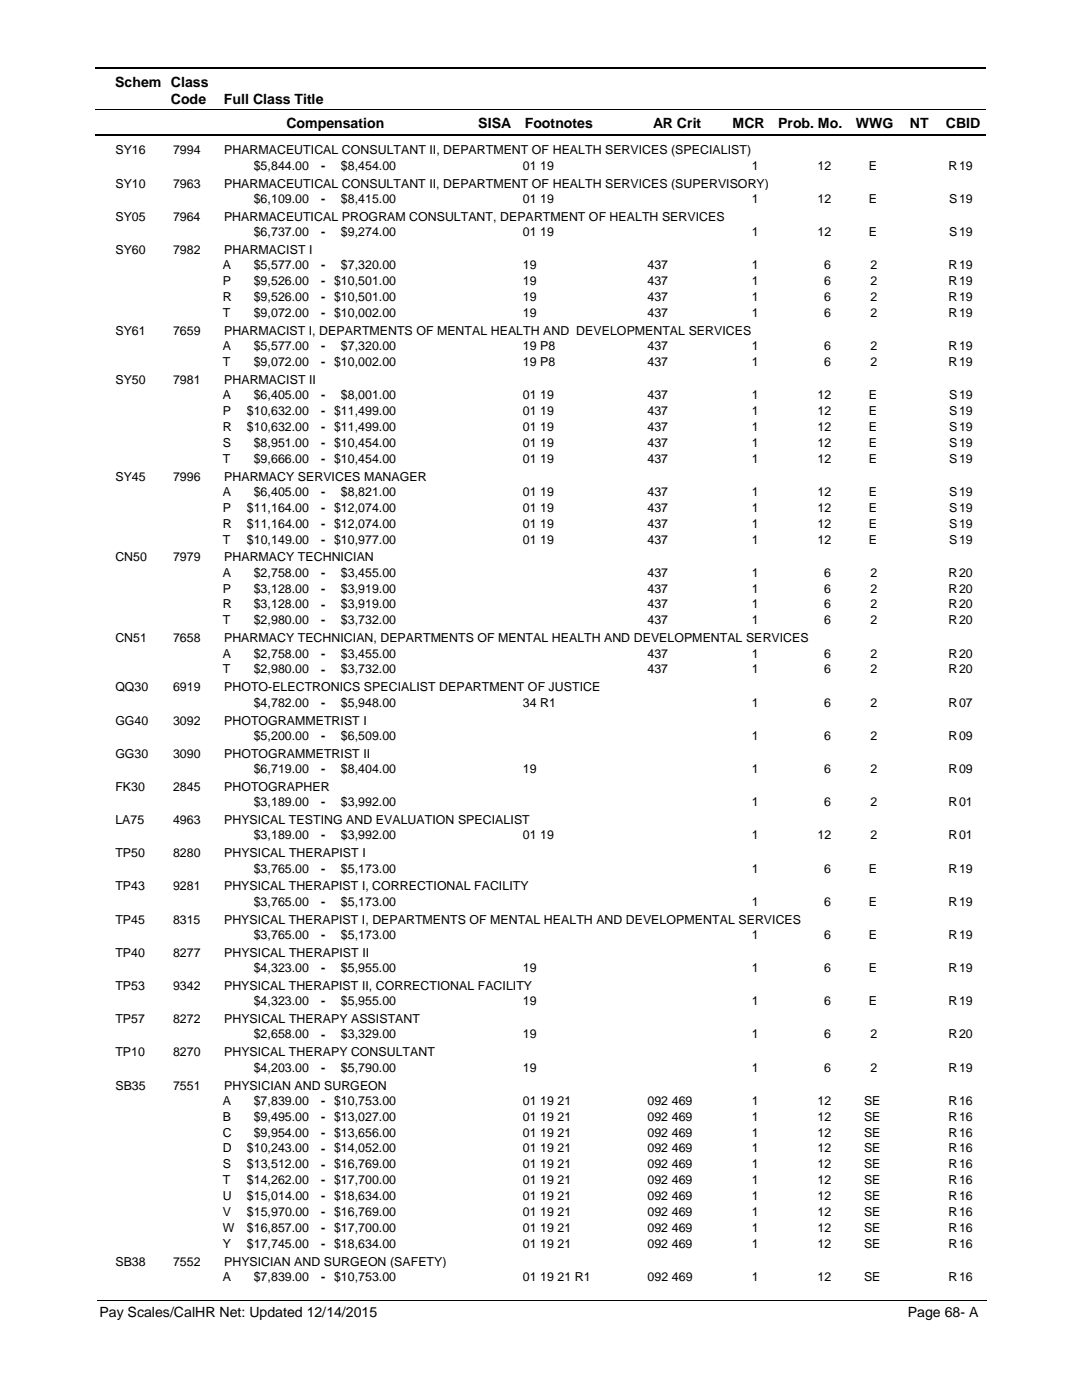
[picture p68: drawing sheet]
<svg xmlns="http://www.w3.org/2000/svg" width="216mm" height="279mm" viewBox="0 0 216 279" stroke-linecap="round" stroke-linejoin="round" font-family="sans-serif">
<defs><g id="words">
<g font-size="2.8">
<text x="23" y="17.3">Schem Class</text>
<text x="34.1" y="20.7">Code</text>
<text x="44.7" y="20.7">Full Class Title</text>
<text x="57.2" y="25.6">Compensation</text>
<text x="95.4" y="25.6">SISA</text>
<text x="104.7" y="25.6">Footnotes</text>
<text x="130.3" y="25.6">AR Crit</text>
<text x="146.2" y="25.6">MCR</text>
<text x="155.3" y="25.6">Prob. Mo.</text>
<text x="170.8" y="25.6">WWG</text>
<text x="181.5" y="25.6">NT</text>
<text x="188.7" y="25.6">CBID</text>
<text x="19.9" y="262.9">Pay Scales/CalHR Net: Updated 12/14/2015</text>
<text x="181.1" y="262.9">Page 68- A</text>
</g>
<g font-size="2.5">
<text x="23" y="30.8">SY16</text>
<text x="34.5" y="30.8">7994</text>
<text x="44.7" y="30.8">PHARMACEUTICAL CONSULTANT II, DEPARTMENT OF HEALTH SERVICES (SPECIALIST)</text>
<text x="50.6" y="33.9">$5,844.00</text>
<text x="64.1" y="33.9">-</text>
<text x="68" y="33.9">$8,454.00</text>
<text x="104.3" y="33.9">01 19</text>
<text x="150" y="33.9">1</text>
<text x="163.1" y="33.9">12</text>
<text x="173.4" y="33.9">E</text>
<text x="189.3" y="33.9">R</text>
<text x="191.4" y="33.9">19</text>
<text x="23" y="37.4">SY10</text>
<text x="34.5" y="37.4">7963</text>
<text x="44.7" y="37.4">PHARMACEUTICAL CONSULTANT II, DEPARTMENT OF HEALTH SERVICES (SUPERVISORY)</text>
<text x="50.6" y="40.5">$6,109.00</text>
<text x="64.1" y="40.5">-</text>
<text x="68" y="40.5">$8,415.00</text>
<text x="104.3" y="40.5">01 19</text>
<text x="150" y="40.5">1</text>
<text x="163.1" y="40.5">12</text>
<text x="173.4" y="40.5">E</text>
<text x="189.4" y="40.5">S</text>
<text x="191.4" y="40.5">19</text>
<text x="23" y="44">SY05</text>
<text x="34.5" y="44">7964</text>
<text x="44.7" y="44">PHARMACEUTICAL PROGRAM CONSULTANT, DEPARTMENT OF HEALTH SERVICES</text>
<text x="50.6" y="47.1">$6,737.00</text>
<text x="64.1" y="47.1">-</text>
<text x="68" y="47.1">$9,274.00</text>
<text x="104.3" y="47.1">01 19</text>
<text x="150" y="47.1">1</text>
<text x="163.1" y="47.1">12</text>
<text x="173.4" y="47.1">E</text>
<text x="189.4" y="47.1">S</text>
<text x="191.4" y="47.1">19</text>
<text x="23" y="50.7">SY60</text>
<text x="34.5" y="50.7">7982</text>
<text x="44.5" y="53.7">A</text>
<text x="44.7" y="50.7">PHARMACIST I</text>
<text x="50.6" y="53.7">$5,577.00</text>
<text x="64.1" y="53.8">-</text>
<text x="68" y="53.7">$7,320.00</text>
<text x="104.3" y="53.7">19</text>
<text x="129.2" y="53.7">437</text>
<text x="150" y="53.7">1</text>
<text x="164.5" y="53.7">6</text>
<text x="173.7" y="53.7">2</text>
<text x="189.3" y="53.7">R</text>
<text x="191.4" y="53.7">19</text>
<text x="44.5" y="56.9">P</text>
<text x="50.6" y="56.9">$9,526.00</text>
<text x="64.1" y="56.9">- $10,501.00</text>
<text x="104.3" y="56.9">19</text>
<text x="129.2" y="56.9">437</text>
<text x="150" y="56.9">1</text>
<text x="164.5" y="56.9">6</text>
<text x="173.7" y="56.9">2</text>
<text x="189.3" y="56.9">R</text>
<text x="191.4" y="56.9">19</text>
<text x="44.5" y="60.1">R</text>
<text x="44.5" y="63.2">T</text>
<text x="50.6" y="60.1">$9,526.00</text>
<text x="50.6" y="63.2">$9,072.00</text>
<text x="64.1" y="60.1">- $10,501.00</text>
<text x="64.1" y="63.3">- $10,002.00</text>
<text x="104.3" y="60.1">19</text>
<text x="104.3" y="63.2">19</text>
<text x="129.2" y="60.1">437</text>
<text x="129.2" y="63.2">437</text>
<text x="150" y="60.1">1</text>
<text x="150" y="63.2">1</text>
<text x="164.5" y="60.1">6</text>
<text x="164.5" y="63.2">6</text>
<text x="173.7" y="60.1">2</text>
<text x="173.7" y="63.2">2</text>
<text x="189.3" y="60.1">R</text>
<text x="189.3" y="63.2">R</text>
<text x="191.4" y="60.1">19</text>
<text x="191.4" y="63.2">19</text>
<text x="23" y="66.8">SY61</text>
<text x="34.5" y="66.8">7659</text>
<text x="44.5" y="69.8">A</text>
<text x="44.7" y="66.8">PHARMACIST I, DEPARTMENTS OF MENTAL HEALTH AND DEVELOPMENTAL SERVICES</text>
<text x="50.6" y="69.8">$5,577.00</text>
<text x="64.1" y="69.9">-</text>
<text x="68" y="69.8">$7,320.00</text>
<text x="104.3" y="69.8">19 P8</text>
<text x="129.2" y="69.8">437</text>
<text x="150" y="69.8">1</text>
<text x="164.5" y="69.8">6</text>
<text x="173.7" y="69.8">2</text>
<text x="189.3" y="69.8">R</text>
<text x="191.4" y="69.8">19</text>
<text x="23" y="76.6">SY50</text>
<text x="34.5" y="76.6">7981</text>
<text x="44.5" y="73">T</text>
<text x="44.7" y="76.6">PHARMACIST II</text>
<text x="50.6" y="73">$9,072.00</text>
<text x="64.1" y="73">- $10,002.00</text>
<text x="104.3" y="73">19 P8</text>
<text x="129.2" y="73">437</text>
<text x="150" y="73">1</text>
<text x="164.5" y="73">6</text>
<text x="173.7" y="73">2</text>
<text x="189.3" y="73">R</text>
<text x="191.4" y="73">19</text>
<text x="44.5" y="79.7">A</text>
<text x="44.5" y="82.8">P</text>
<text x="49.3" y="82.8">$10,632.00</text>
<text x="50.6" y="79.7">$6,405.00</text>
<text x="64.1" y="79.7">-</text>
<text x="64.1" y="82.9">- $11,499.00</text>
<text x="68" y="79.7">$8,001.00</text>
<text x="104.3" y="79.7">01 19</text>
<text x="104.3" y="82.8">01 19</text>
<text x="129.2" y="79.7">437</text>
<text x="129.2" y="82.8">437</text>
<text x="150" y="79.7">1</text>
<text x="150" y="82.8">1</text>
<text x="163.1" y="79.7">12</text>
<text x="163.1" y="82.8">12</text>
<text x="173.4" y="79.7">E</text>
<text x="173.4" y="82.8">E</text>
<text x="189.4" y="79.7">S</text>
<text x="189.4" y="82.8">S</text>
<text x="191.4" y="79.7">19</text>
<text x="191.4" y="82.8">19</text>
<text x="44.5" y="86">R</text>
<text x="44.5" y="89.2">S</text>
<text x="49.3" y="86">$10,632.00</text>
<text x="50.6" y="89.2">$8,951.00</text>
<text x="64.1" y="86">- $11,499.00</text>
<text x="64.1" y="89.2">- $10,454.00</text>
<text x="104.3" y="89.2">01 19</text>
<text x="104.3" y="86">01 19</text>
<text x="129.2" y="89.2">437</text>
<text x="129.2" y="86">437</text>
<text x="150" y="86">1</text>
<text x="150" y="89.2">1</text>
<text x="163.1" y="86">12</text>
<text x="163.1" y="89.2">12</text>
<text x="173.4" y="89.2">E</text>
<text x="173.4" y="86">E</text>
<text x="189.4" y="86">S</text>
<text x="189.4" y="89.2">S</text>
<text x="191.4" y="86">19</text>
<text x="191.4" y="89.2">19</text>
<text x="23" y="95.9">SY45</text>
<text x="34.5" y="95.9">7996</text>
<text x="44.5" y="92.4">T</text>
<text x="44.7" y="95.9">PHARMACY SERVICES MANAGER</text>
<text x="50.6" y="92.4">$9,666.00</text>
<text x="64.1" y="92.4">- $10,454.00</text>
<text x="104.3" y="92.4">01 19</text>
<text x="129.2" y="92.4">437</text>
<text x="150" y="92.4">1</text>
<text x="163.1" y="92.4">12</text>
<text x="173.4" y="92.4">E</text>
<text x="189.4" y="92.4">S</text>
<text x="191.4" y="92.4">19</text>
<text x="44.5" y="99">A</text>
<text x="50.6" y="99">$6,405.00</text>
<text x="64.1" y="99">-</text>
<text x="68" y="99">$8,821.00</text>
<text x="104.3" y="99">01 19</text>
<text x="129.2" y="99">437</text>
<text x="150" y="99">1</text>
<text x="163.1" y="99">12</text>
<text x="173.4" y="99">E</text>
<text x="189.4" y="99">S</text>
<text x="191.4" y="99">19</text>
<text x="44.5" y="102.1">P</text>
<text x="44.5" y="105.3">R</text>
<text x="49.3" y="102.1">$11,164.00</text>
<text x="49.3" y="105.3">$11,164.00</text>
<text x="64.1" y="102.2">- $12,074.00</text>
<text x="64.1" y="105.3">- $12,074.00</text>
<text x="104.3" y="105.3">01 19</text>
<text x="104.3" y="102.1">01 19</text>
<text x="129.2" y="105.3">437</text>
<text x="129.2" y="102.1">437</text>
<text x="150" y="102.1">1</text>
<text x="150" y="105.3">1</text>
<text x="163.1" y="102.1">12</text>
<text x="163.1" y="105.3">12</text>
<text x="173.4" y="105.3">E</text>
<text x="173.4" y="102.1">E</text>
<text x="189.4" y="102.1">S</text>
<text x="189.4" y="105.3">S</text>
<text x="191.4" y="102.1">19</text>
<text x="191.4" y="105.3">19</text>
<text x="23" y="112.1">CN50</text>
<text x="34.5" y="112.1">7979</text>
<text x="44.5" y="108.5">T</text>
<text x="44.7" y="112.1">PHARMACY TECHNICIAN</text>
<text x="49.3" y="108.5">$10,149.00</text>
<text x="64.1" y="108.5">- $10,977.00</text>
<text x="104.3" y="108.5">01 19</text>
<text x="129.2" y="108.5">437</text>
<text x="150" y="108.5">1</text>
<text x="163.1" y="108.5">12</text>
<text x="173.4" y="108.5">E</text>
<text x="189.4" y="108.5">S</text>
<text x="191.4" y="108.5">19</text>
<text x="44.5" y="115.1">A</text>
<text x="44.5" y="118.3">P</text>
<text x="50.6" y="115.1">$2,758.00</text>
<text x="50.6" y="118.3">$3,128.00</text>
<text x="64.1" y="115.1">-</text>
<text x="64.1" y="118.3">-</text>
<text x="68" y="115.1">$3,455.00</text>
<text x="68" y="118.3">$3,919.00</text>
<text x="129.2" y="115.1">437</text>
<text x="129.2" y="118.3">437</text>
<text x="150" y="115.1">1</text>
<text x="150" y="118.3">1</text>
<text x="164.5" y="115.1">6</text>
<text x="164.5" y="118.3">6</text>
<text x="173.7" y="115.1">2</text>
<text x="173.7" y="118.3">2</text>
<text x="189.3" y="115.1">R</text>
<text x="189.3" y="118.3">R</text>
<text x="191.4" y="115.1">20</text>
<text x="191.4" y="118.3">20</text>
<text x="44.5" y="121.4">R</text>
<text x="44.5" y="124.6">T</text>
<text x="50.6" y="121.4">$3,128.00</text>
<text x="50.6" y="124.6">$2,980.00</text>
<text x="64.1" y="121.5">-</text>
<text x="64.1" y="124.6">-</text>
<text x="68" y="121.4">$3,919.00</text>
<text x="68" y="124.6">$3,732.00</text>
<text x="129.2" y="121.4">437</text>
<text x="129.2" y="124.6">437</text>
<text x="150" y="121.4">1</text>
<text x="150" y="124.6">1</text>
<text x="164.5" y="121.4">6</text>
<text x="164.5" y="124.6">6</text>
<text x="173.7" y="121.4">2</text>
<text x="173.7" y="124.6">2</text>
<text x="189.3" y="121.4">R</text>
<text x="189.3" y="124.6">R</text>
<text x="191.4" y="121.4">20</text>
<text x="191.4" y="124.6">20</text>
<text x="23" y="128.2">CN51</text>
<text x="34.5" y="128.2">7658</text>
<text x="44.5" y="131.2">A</text>
<text x="44.7" y="128.2">PHARMACY TECHNICIAN, DEPARTMENTS OF MENTAL HEALTH AND DEVELOPMENTAL SERVICES</text>
<text x="50.6" y="131.2">$2,758.00</text>
<text x="64.1" y="131.3">-</text>
<text x="68" y="131.2">$3,455.00</text>
<text x="129.2" y="131.2">437</text>
<text x="150" y="131.2">1</text>
<text x="164.5" y="131.2">6</text>
<text x="173.7" y="131.2">2</text>
<text x="189.3" y="131.2">R</text>
<text x="191.4" y="131.2">20</text>
<text x="23" y="138">QQ30</text>
<text x="34.5" y="138">6919</text>
<text x="44.5" y="134.4">T</text>
<text x="44.7" y="138">PHOTO-ELECTRONICS SPECIALIST DEPARTMENT OF JUSTICE</text>
<text x="50.6" y="134.4">$2,980.00</text>
<text x="64.1" y="134.4">-</text>
<text x="68" y="134.4">$3,732.00</text>
<text x="129.2" y="134.4">437</text>
<text x="150" y="134.4">1</text>
<text x="164.5" y="134.4">6</text>
<text x="173.7" y="134.4">2</text>
<text x="189.3" y="134.4">R</text>
<text x="191.4" y="134.4">20</text>
<text x="50.6" y="141">$4,782.00</text>
<text x="64.1" y="141.1">-</text>
<text x="68" y="141">$5,948.00</text>
<text x="104.3" y="141">34 R1</text>
<text x="150" y="141">1</text>
<text x="164.5" y="141">6</text>
<text x="173.7" y="141">2</text>
<text x="189.3" y="141">R</text>
<text x="191.4" y="141">07</text>
<text x="23" y="144.6">GG40</text>
<text x="34.5" y="144.6">3092</text>
<text x="44.7" y="144.6">PHOTOGRAMMETRIST I</text>
<text x="50.6" y="147.6">$5,200.00</text>
<text x="64.1" y="147.7">-</text>
<text x="68" y="147.6">$6,509.00</text>
<text x="150" y="147.6">1</text>
<text x="164.5" y="147.6">6</text>
<text x="173.7" y="147.6">2</text>
<text x="189.3" y="147.6">R</text>
<text x="191.4" y="147.6">09</text>
<text x="23" y="151.2">GG30</text>
<text x="34.5" y="151.2">3090</text>
<text x="44.7" y="151.2">PHOTOGRAMMETRIST II</text>
<text x="50.6" y="154.3">$6,719.00</text>
<text x="64.1" y="154.3">-</text>
<text x="68" y="154.3">$8,404.00</text>
<text x="104.3" y="154.3">19</text>
<text x="150" y="154.3">1</text>
<text x="164.5" y="154.3">6</text>
<text x="173.7" y="154.3">2</text>
<text x="189.3" y="154.3">R</text>
<text x="191.4" y="154.3">09</text>
<text x="23" y="157.8">FK30</text>
<text x="34.5" y="157.8">2845</text>
<text x="44.7" y="157.8">PHOTOGRAPHER</text>
<text x="50.6" y="160.9">$3,189.00</text>
<text x="64.1" y="160.9">-</text>
<text x="68" y="160.9">$3,992.00</text>
<text x="150" y="160.9">1</text>
<text x="164.5" y="160.9">6</text>
<text x="173.7" y="160.9">2</text>
<text x="189.3" y="160.9">R</text>
<text x="191.4" y="160.9">01</text>
<text x="23" y="164.5">LA75</text>
<text x="34.5" y="164.5">4963</text>
<text x="44.7" y="164.5">PHYSICAL TESTING AND EVALUATION SPECIALIST</text>
<text x="50.6" y="167.5">$3,189.00</text>
<text x="64.1" y="167.5">-</text>
<text x="68" y="167.5">$3,992.00</text>
<text x="104.3" y="167.5">01 19</text>
<text x="150" y="167.5">1</text>
<text x="163.1" y="167.5">12</text>
<text x="173.7" y="167.5">2</text>
<text x="189.3" y="167.5">R</text>
<text x="191.4" y="167.5">01</text>
<text x="23" y="171.1">TP50</text>
<text x="34.5" y="171.1">8280</text>
<text x="44.7" y="171.1">PHYSICAL THERAPIST I</text>
<text x="23" y="177.7">TP43</text>
<text x="34.5" y="177.7">9281</text>
<text x="44.7" y="177.7">PHYSICAL THERAPIST I, CORRECTIONAL FACILITY</text>
<text x="50.6" y="174.1">$3,765.00</text>
<text x="64.1" y="174.2">-</text>
<text x="68" y="174.1">$5,173.00</text>
<text x="150" y="174.1">1</text>
<text x="164.5" y="174.1">6</text>
<text x="173.4" y="174.1">E</text>
<text x="189.3" y="174.1">R</text>
<text x="191.4" y="174.1">19</text>
<text x="23" y="184.3">TP45</text>
<text x="34.5" y="184.3">8315</text>
<text x="44.7" y="184.3">PHYSICAL THERAPIST I, DEPARTMENTS OF MENTAL HEALTH AND DEVELOPMENTAL SERVICES</text>
<text x="50.6" y="180.8">$3,765.00</text>
<text x="64.1" y="180.8">-</text>
<text x="68" y="180.8">$5,173.00</text>
<text x="150" y="180.8">1</text>
<text x="164.5" y="180.8">6</text>
<text x="173.4" y="180.8">E</text>
<text x="189.3" y="180.8">R</text>
<text x="191.4" y="180.8">19</text>
<text x="23" y="190.9">TP40</text>
<text x="34.5" y="190.9">8277</text>
<text x="44.7" y="190.9">PHYSICAL THERAPIST II</text>
<text x="50.6" y="187.4">$3,765.00</text>
<text x="64.1" y="187.4">-</text>
<text x="68" y="187.4">$5,173.00</text>
<text x="150" y="187.4">1</text>
<text x="164.5" y="187.4">6</text>
<text x="173.4" y="187.4">E</text>
<text x="189.3" y="187.4">R</text>
<text x="191.4" y="187.4">19</text>
<text x="23" y="197.6">TP53</text>
<text x="34.5" y="197.6">9342</text>
<text x="44.7" y="197.6">PHYSICAL THERAPIST II, CORRECTIONAL FACILITY</text>
<text x="50.6" y="194">$4,323.00</text>
<text x="64.1" y="194">-</text>
<text x="68" y="194">$5,955.00</text>
<text x="104.3" y="194">19</text>
<text x="150" y="194">1</text>
<text x="164.5" y="194">6</text>
<text x="173.4" y="194">E</text>
<text x="189.3" y="194">R</text>
<text x="191.4" y="194">19</text>
<text x="50.6" y="200.6">$4,323.00</text>
<text x="64.1" y="200.7">-</text>
<text x="68" y="200.6">$5,955.00</text>
<text x="104.3" y="200.6">19</text>
<text x="150" y="200.6">1</text>
<text x="164.5" y="200.6">6</text>
<text x="173.4" y="200.6">E</text>
<text x="189.3" y="200.6">R</text>
<text x="191.4" y="200.6">19</text>
<text x="23" y="204.2">TP57</text>
<text x="34.5" y="204.2">8272</text>
<text x="44.7" y="204.2">PHYSICAL THERAPY ASSISTANT</text>
<text x="50.6" y="207.2">$2,658.00</text>
<text x="64.1" y="207.3">-</text>
<text x="68" y="207.2">$3,329.00</text>
<text x="104.3" y="207.2">19</text>
<text x="150" y="207.2">1</text>
<text x="164.5" y="207.2">6</text>
<text x="173.7" y="207.2">2</text>
<text x="189.3" y="207.2">R</text>
<text x="191.4" y="207.2">20</text>
<text x="23" y="210.8">TP10</text>
<text x="34.5" y="210.8">8270</text>
<text x="44.7" y="210.8">PHYSICAL THERAPY CONSULTANT</text>
<text x="50.6" y="213.9">$4,203.00</text>
<text x="64.1" y="213.9">-</text>
<text x="68" y="213.9">$5,790.00</text>
<text x="104.3" y="213.9">19</text>
<text x="150" y="213.9">1</text>
<text x="164.5" y="213.9">6</text>
<text x="173.7" y="213.9">2</text>
<text x="189.3" y="213.9">R</text>
<text x="191.4" y="213.9">19</text>
<text x="23" y="217.4">SB35</text>
<text x="34.5" y="217.4">7551</text>
<text x="44.5" y="220.5">A</text>
<text x="44.7" y="217.4">PHYSICIAN AND SURGEON</text>
<text x="50.6" y="220.5">$7,839.00</text>
<text x="64.1" y="220.5">- $10,753.00</text>
<text x="104.3" y="220.5">01 19 21</text>
<text x="129.2" y="220.5">092 469</text>
<text x="150" y="220.5">1</text>
<text x="163.1" y="220.5">12</text>
<text x="172.4" y="220.5">SE</text>
<text x="189.3" y="220.5">R</text>
<text x="191.4" y="220.5">16</text>
<text x="44.5" y="223.7">B</text>
<text x="44.5" y="226.8">C</text>
<text x="50.6" y="223.7">$9,495.00</text>
<text x="50.6" y="226.8">$9,954.00</text>
<text x="64.1" y="223.7">- $13,027.00</text>
<text x="64.1" y="226.9">- $13,656.00</text>
<text x="104.3" y="223.7">01 19 21</text>
<text x="104.3" y="226.8">01 19 21</text>
<text x="129.2" y="223.7">092 469</text>
<text x="129.2" y="226.8">092 469</text>
<text x="150" y="223.7">1</text>
<text x="150" y="226.8">1</text>
<text x="163.1" y="223.7">12</text>
<text x="163.1" y="226.8">12</text>
<text x="172.4" y="223.7">SE</text>
<text x="172.4" y="226.8">SE</text>
<text x="189.3" y="223.7">R</text>
<text x="189.3" y="226.8">R</text>
<text x="191.4" y="223.7">16</text>
<text x="191.4" y="226.8">16</text>
<text x="44.5" y="230">D</text>
<text x="44.5" y="233.2">S</text>
<text x="49.3" y="230">$10,243.00</text>
<text x="49.3" y="233.2">$13,512.00</text>
<text x="64.1" y="230">- $14,052.00</text>
<text x="64.1" y="233.2">- $16,769.00</text>
<text x="104.3" y="230">01 19 21</text>
<text x="104.3" y="233.2">01 19 21</text>
<text x="129.2" y="230">092 469</text>
<text x="129.2" y="233.2">092 469</text>
<text x="150" y="230">1</text>
<text x="150" y="233.2">1</text>
<text x="163.1" y="230">12</text>
<text x="163.1" y="233.2">12</text>
<text x="172.4" y="230">SE</text>
<text x="172.4" y="233.2">SE</text>
<text x="189.3" y="230">R</text>
<text x="189.3" y="233.2">R</text>
<text x="191.4" y="230">16</text>
<text x="191.4" y="233.2">16</text>
<text x="44.5" y="236.3">T</text>
<text x="44.5" y="239.5">U</text>
<text x="49.3" y="236.3">$14,262.00</text>
<text x="49.3" y="239.5">$15,014.00</text>
<text x="64.1" y="236.4">- $17,700.00</text>
<text x="64.1" y="239.5">- $18,634.00</text>
<text x="104.3" y="236.3">01 19 21</text>
<text x="104.3" y="239.5">01 19 21</text>
<text x="129.2" y="236.3">092 469</text>
<text x="129.2" y="239.5">092 469</text>
<text x="150" y="236.3">1</text>
<text x="150" y="239.5">1</text>
<text x="163.1" y="236.3">12</text>
<text x="163.1" y="239.5">12</text>
<text x="172.4" y="236.3">SE</text>
<text x="172.4" y="239.5">SE</text>
<text x="189.3" y="236.3">R</text>
<text x="189.3" y="239.5">R</text>
<text x="191.4" y="236.3">16</text>
<text x="191.4" y="239.5">16</text>
<text x="44.5" y="242.7">V</text>
<text x="44.5" y="245.9">W</text>
<text x="49.3" y="242.7">$15,970.00</text>
<text x="49.3" y="245.9">$16,857.00</text>
<text x="64.1" y="242.7">- $16,769.00</text>
<text x="64.1" y="245.9">- $17,700.00</text>
<text x="104.3" y="245.9">01 19 21</text>
<text x="104.3" y="242.7">01 19 21</text>
<text x="129.2" y="245.9">092 469</text>
<text x="129.2" y="242.7">092 469</text>
<text x="150" y="245.9">1</text>
<text x="150" y="242.7">1</text>
<text x="163.1" y="242.7">12</text>
<text x="163.1" y="245.9">12</text>
<text x="172.4" y="245.9">SE</text>
<text x="172.4" y="242.7">SE</text>
<text x="189.3" y="245.9">R</text>
<text x="189.3" y="242.7">R</text>
<text x="191.4" y="242.7">16</text>
<text x="191.4" y="245.9">16</text>
<text x="44.5" y="249">Y</text>
<text x="49.3" y="249">$17,745.00</text>
<text x="64.1" y="249">- $18,634.00</text>
<text x="104.3" y="249">01 19 21</text>
<text x="129.2" y="249">092 469</text>
<text x="150" y="249">1</text>
<text x="163.1" y="249">12</text>
<text x="172.4" y="249">SE</text>
<text x="189.3" y="249">R</text>
<text x="191.4" y="249">16</text>
<text x="23" y="252.6">SB38</text>
<text x="34.5" y="252.6">7552</text>
<text x="44.5" y="255.7">A</text>
<text x="44.7" y="252.6">PHYSICIAN AND SURGEON (SAFETY)</text>
<text x="50.6" y="255.7">$7,839.00</text>
<text x="64.1" y="255.7">- $10,753.00</text>
<text x="104.3" y="255.7">01 19 21 R1</text>
<text x="129.2" y="255.7">092 469</text>
<text x="150" y="255.7">1</text>
<text x="163.1" y="255.7">12</text>
<text x="172.4" y="255.7">SE</text>
<text x="189.3" y="255.7">R</text>
<text x="191.4" y="255.7">16</text>
</g>
</g></defs>
<path d="M19 13.5h177.8M19 27h177.8" fill="none" stroke="#000" stroke-width=".36"/>
<path d="M19 21.8h177.8" fill="none" stroke="#000" stroke-width=".2"/>
<g fill="#fff">
<path d="M46.9 31.2h16.3v3h-16.3z"/>
<path d="M191 31.2h4.2v3h-4.2z"/>
<path d="M46.9 37.8h16.3v3h-16.3z"/>
<path d="M191 37.8h4.2v3h-4.2z"/>
<path d="M46.9 44.5h16.3v3h-16.3z"/>
<path d="M191 44.5h4.2v3h-4.2z"/>
<path d="M46.9 51.1h16.3v3h-16.3z"/>
<path d="M191 51.1h4.2v3h-4.2z"/>
<path d="M46.9 54.3h16.3v3h-16.3z"/>
<path d="M191 54.3h4.2v3h-4.2z"/>
<path d="M46.9 57.4h16.3v3h-16.3z"/>
<path d="M191 57.4h4.2v3h-4.2z"/>
<path d="M46.9 60.6h16.3v3h-16.3z"/>
<path d="M191 60.6h4.2v3h-4.2z"/>
<path d="M46.9 67.2h16.3v3h-16.3z"/>
<path d="M191 67.2h4.2v3h-4.2z"/>
<path d="M46.9 70.4h16.3v3h-16.3z"/>
<path d="M191 70.4h4.2v3h-4.2z"/>
<path d="M46.9 77h16.3v3h-16.3z"/>
<path d="M191 77h4.2v3h-4.2z"/>
<path d="M46.9 80.2h16.3v3h-16.3z"/>
<path d="M191 80.2h4.2v3h-4.2z"/>
<path d="M46.9 83.4h16.3v3h-16.3z"/>
<path d="M191 83.4h4.2v3h-4.2z"/>
<path d="M46.9 86.6h16.3v2.9h-16.3z"/>
<path d="M191 86.6h4.2v2.9h-4.2z"/>
<path d="M46.9 89.7h16.3v3h-16.3z"/>
<path d="M191 89.7h4.2v3h-4.2z"/>
<path d="M46.9 96.3h16.3v3h-16.3z"/>
<path d="M191 96.3h4.2v3h-4.2z"/>
<path d="M46.9 99.5h16.3v3h-16.3z"/>
<path d="M191 99.5h4.2v3h-4.2z"/>
<path d="M46.9 102.7h16.3v2.9h-16.3z"/>
<path d="M191 102.7h4.2v2.9h-4.2z"/>
<path d="M46.9 105.9h16.3v2.9h-16.3z"/>
<path d="M191 105.9h4.2v2.9h-4.2z"/>
<path d="M46.9 112.5h16.3v2.9h-16.3z"/>
<path d="M191 112.5h4.2v2.9h-4.2z"/>
<path d="M46.9 115.6h16.3v3h-16.3z"/>
<path d="M191 115.6h4.2v3h-4.2z"/>
<path d="M46.9 118.8h16.3v3h-16.3z"/>
<path d="M191 118.8h4.2v3h-4.2z"/>
<path d="M46.9 122h16.3v2.9h-16.3z"/>
<path d="M191 122h4.2v2.9h-4.2z"/>
<path d="M46.9 128.6h16.3v3h-16.3z"/>
<path d="M191 128.6h4.2v3h-4.2z"/>
<path d="M46.9 131.8h16.3v2.9h-16.3z"/>
<path d="M191 131.8h4.2v2.9h-4.2z"/>
<path d="M46.9 138.4h16.3v3h-16.3z"/>
<path d="M191 138.4h4.2v3h-4.2z"/>
<path d="M46.9 145h16.3v3h-16.3z"/>
<path d="M191 145h4.2v3h-4.2z"/>
<path d="M46.9 151.6h16.3v3h-16.3z"/>
<path d="M191 151.6h4.2v3h-4.2z"/>
<path d="M46.9 158.3h16.3v2.9h-16.3z"/>
<path d="M191 158.3h4.2v2.9h-4.2z"/>
<path d="M46.9 164.9h16.3v3h-16.3z"/>
<path d="M191 164.9h4.2v3h-4.2z"/>
<path d="M46.9 171.5h16.3v3h-16.3z"/>
<path d="M191 171.5h4.2v3h-4.2z"/>
<path d="M46.9 178.1h16.3v3h-16.3z"/>
<path d="M191 178.1h4.2v3h-4.2z"/>
<path d="M46.9 184.7h16.3v3h-16.3z"/>
<path d="M191 184.7h4.2v3h-4.2z"/>
<path d="M46.9 191.4h16.3v3h-16.3z"/>
<path d="M191 191.4h4.2v3h-4.2z"/>
<path d="M46.9 198h16.3v3h-16.3z"/>
<path d="M191 198h4.2v3h-4.2z"/>
<path d="M46.9 204.6h16.3v3h-16.3z"/>
<path d="M191 204.6h4.2v3h-4.2z"/>
<path d="M46.9 211.2h16.3v3h-16.3z"/>
<path d="M191 211.2h4.2v3h-4.2z"/>
<path d="M46.9 217.9h16.3v3h-16.3z"/>
<path d="M191 217.9h4.2v3h-4.2z"/>
<path d="M46.9 221h16.3v3h-16.3z"/>
<path d="M191 221h4.2v3h-4.2z"/>
<path d="M46.9 224.2h16.3v3h-16.3z"/>
<path d="M191 224.2h4.2v3h-4.2z"/>
<path d="M46.9 227.4h16.3v3h-16.3z"/>
<path d="M191 227.4h4.2v3h-4.2z"/>
<path d="M46.9 230.5h16.3v3h-16.3z"/>
<path d="M191 230.5h4.2v3h-4.2z"/>
<path d="M46.9 233.7h16.3v3h-16.3z"/>
<path d="M191 233.7h4.2v3h-4.2z"/>
<path d="M46.9 236.9h16.3v3h-16.3z"/>
<path d="M191 236.9h4.2v3h-4.2z"/>
<path d="M46.9 240.1h16.3v2.9h-16.3z"/>
<path d="M191 240.1h4.2v2.9h-4.2z"/>
<path d="M46.9 243.2h16.3v3h-16.3z"/>
<path d="M191 243.2h4.2v3h-4.2z"/>
<path d="M46.9 246.4h16.3v3h-16.3z"/>
<path d="M191 246.4h4.2v3h-4.2z"/>
<path d="M46.9 253h16.3v3h-16.3z"/>
<path d="M191 253h4.2v3h-4.2z"/>
</g>
<path d="M19.4 259.6h177.4" fill="none" stroke="#000" stroke-width=".2"/>
<use href="#words"/>
</svg>
